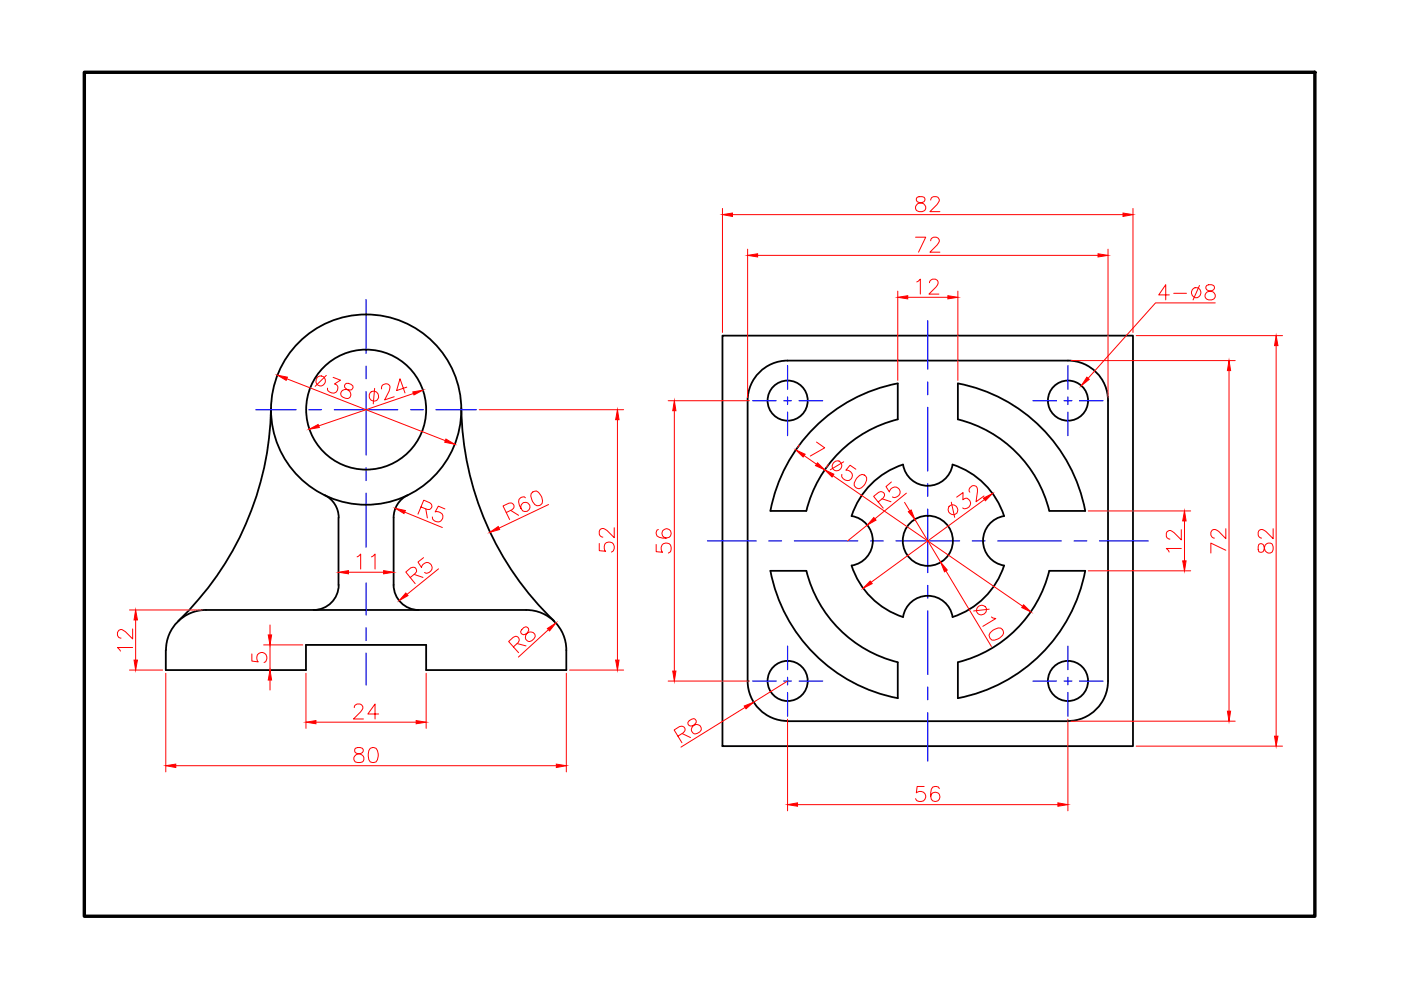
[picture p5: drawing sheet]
<svg xmlns="http://www.w3.org/2000/svg" width="297mm" height="210mm" viewBox="0 0 297 210" stroke-linecap="round" stroke-linejoin="round" font-family="sans-serif">
<!-- layer: Model -->
<g fill="none" stroke="#000" stroke-width=".38">
<path d="M153.2 71.2h87v87h-87zM167 76.5h59.4a8.5 8.5 0 0 1 8.5 8.5v59.4a8.5 8.5 0 0 1-8.5 8.5M167 76.5a8.5 8.5 0 0 0-8.5 8.4v59.5a8.5 8.5 0 0 0 8.5 8.5M57.5 86.6a64.2 64.2 0 0 1-19.7 45.1M97.8 86.5a63.7 63.7 0 0 0 19.7 45.2M191.5 98.5a5.3 5.3 0 0 0 5.2 4.5 5.3 5.3 0 0 0 5.3-4.5M191.5 98.5a17 17 0 0 0-11 10.9M202 98.5a17 17 0 0 1 10.9 10.9M68.8 105a5.3 5.3 0 0 1 3 4.7M71.8 109.8v14.2M86.4 105a5.3 5.3 0 0 0-2.9 4.8v14.2a5.3 5.3 0 0 0 5.3 5.3M163.3 108.3h7.7"/>
<path d="M163.3 108.3a33.9 33.9 0 0 1 27-27l.1 7.6a26.5 26.5 0 0 0-19.4 19.4M180.5 119.9a16.9 16.9 0 0 0 11 10.9 5.3 5.3 0 0 1 5.2-4.5 5.3 5.3 0 0 1 5.3 4.5 17 17 0 0 0 10.9-10.9M180.6 109.4a5.3 5.3 0 0 1 4.5 5.3 5.3 5.3 0 0 1-4.5 5.2M212.9 109.4a5.3 5.3 0 0 0-4.5 5.3 5.3 5.3 0 0 0 4.5 5.2M222.5 108.3h7.6M230.1 108.3a33.9 33.9 0 0 0-27-27v7.6a26.5 26.5 0 0 1 19.4 19.4M35.2 137.8a8.5 8.5 0 0 1 8.5-8.5h67.9a8.5 8.5 0 0 1 8.5 8.5v4.3h-29.7v-5.4h-25.5v5.4h-29.7v-4.3M71.8 124a5.3 5.3 0 0 1-5.3 5.3M171 121h-7.7a34 34 0 0 0 27 27v-7.5M171 121a26.5 26.5 0 0 0 19.4 19.4M167 152.9h59.4M203.1 140.4a26.5 26.5 0 0 0 19.4-19.4h7.6a34 34 0 0 1-27 27v-7.5"/>
<circle cx="77.6" cy="86.8" r="20.2"/>
<circle cx="77.6" cy="86.8" r="12.7"/>
<circle cx="167" cy="84.9" r="4.3"/>
<circle cx="226.4" cy="84.9" r="4.3"/>
<circle cx="196.7" cy="114.7" r="5.3"/>
<circle cx="167" cy="144.4" r="4.3"/>
<circle cx="226.4" cy="144.4" r="4.3"/>
</g>
<!-- layer: center -->
<g fill="none" stroke="#00f" stroke-width=".25">
<path d="M77.6 63.5v11.4M77.6 77.6v2.7M167 77.5v5.1M196.7 68v10.3M226.4 77.5v5.1M54.2 86.9h8.6M65.5 86.9h2.7M70.9 86.9h13.4M77.6 83v13.5M77.6 99.2v2.7M87.1 86.9h2.7M92.4 86.9h8.6"/>
<path d="M159.6 85h5M166.2 85h1.6M167 84.2v1.6M167 87.4v5M169.4 85h5M196.7 81v2.7M196.7 86.4v13.5M219 85h5M225.6 85h1.7M226.4 84.2v1.6M226.4 87.4v5M228.9 85h5"/>
<path d="M77.6 104.6v11.4M150 114.7h10.3M163 114.7h2.7M168.4 114.7h13.5M184.6 114.7h2.7M190 114.7h13.5M196.7 102.5v2.7M196.7 108v13.4M206.1 114.7h2.7M211.6 114.7h13.4M227.7 114.7h2.7M233.1 114.7h10.3"/>
<path d="M77.6 123.6v6.8M77.6 133.1v2.7M77.6 138.5v6.7M167 137v5M196.7 124.1v2.7M196.7 129.5v13.5M226.4 137v5M159.6 144.4h5M166.2 144.4h1.6M167 143.6v1.6M167 146.8v5M169.4 144.4h5"/>
<path d="M196.7 145.7v2.7M196.7 151.1v10.3M219 144.4h5M225.6 144.4h1.7M226.4 143.6v1.6M226.4 146.8v5M228.9 144.4h5"/>
</g>
<!-- layer: dim -->
<g fill="none" stroke="#f00" stroke-width=".21">
<path d="M153.2 44.2v26.3M155.3 45.5h82.8M158.5 52.8v31.5M160.6 54.1h72.2M194.1 50.3h2.2l-1.6 3.2M194.4 59.8l.7-.6v3.2M194.5 41.8a.63 .63 0 0 0 .2 1.1l.6 .2a.92 .92 0 0 1 1 .8 .92 .92 0 0 1-.8 1h-.6a.91 .91 0 0 1-.8-1 .91 .91 0 0 1 .9-.8l.6-.2a.63 .63 0 0 0 .3-1.1l-.4-.1zM197.1 59.9a.81 .81 0 0 1 .6-.7h.6a.78 .78 0 0 1 .5 1.2l-1.9 2h2.2M197.3 51.1a.72 .72 0 0 1 .6-.8h.6a.78 .78 0 0 1 .5 1.2l-1.8 2h2.1M197.3 42.4a.71 .71 0 0 1 .6-.7h.6a.75 .75 0 0 1 .5 1.2l-1.8 2h2.1M234.9 52.8v31.5M240.2 44.2v26.3"/>
<path d="M69.2 79.6l-2.4 2.3M190.3 61.7v18.9M192.5 63h8.5M203.1 61.7v18.9M227.1 76.5h34.8M240.9 71.2h31M247.9 62.5h-2.2l1.5-2.1v3.2M248.8 62.2h2.8M254.3 60.5l-1.3 3.1M255.8 60.5a.63 .63 0 0 0 .3 1.1l.6 .2a.92 .92 0 0 1 1 .8 .92 .92 0 0 1-.8 1h-.6a.91 .91 0 0 1-.8-1 .91 .91 0 0 1 .9-.8l.6-.2a.63 .63 0 0 0 .3-1.1l-.4-.1zM257.7 64.2h-12.7l-14.3 16M260.6 78.6v72.2"/>
<path d="M270.6 73.3v82.8M60.8 80.3l33.6 13.1M70.6 80l1.6 .6-1.3 .8a1.02 1.02 0 0 1 .6 1.5 1.02 1.02 0 0 1-1.6 .2l-.4-.3-.1-.5M73.2 81.5l-.2 .3a1.79 1.79 0 0 0 1.2 1.2 .87 .87 0 0 1 .1 1.1 .87 .87 0 0 1-1 .4l-.6-.3a.92 .92 0 0 1-.4-1.2 .92 .92 0 0 1 1.2-.4l.6 .1a.63 .63 0 0 0 .7-.9 1.15 1.15 0 0 0-1.6-.3zM79.4 82.3l-.3 3.3M80.9 82.5a.84 .84 0 0 1 .4-1 .98 .98 0 0 1 1.3 .2l-.1 1.2-1 1.9 2.1-.7M86.2 82.1l-2.1 .7 .7-2.5 1.1 3M87.6 83.4l-20 6.9M101.6 86.9h30.6M130.9 89v51M141.7 85h17.2M143 87.1v55.2"/>
<path d="M169.5 94.3l-.4 .6M170.5 96.6l2.6 1.8M173.1 93.7l1.8 1.3-3.1 1.7M175.6 98.5l-.4 .6M178.9 97.9l-2.9 1.7M181.5 99.5l-1.3-.9-.9 1.1a1.13 1.13 0 0 1 1.4 1 1.13 1.13 0 0 1-1.1 1.2 1.13 1.13 0 0 1-1.1-1.3M75.7 118.1l.8-.6v3.2M78.8 118.1l.7-.6v3.2M85.8 108.6l8 3.2M89.3 107.5l1.2 .5h.5a.78 .78 0 0 0 .5-1.1l-1.7-.9-1.2 3M89.8 118.2l-1.2 1 .8 1.2a1.11 1.11 0 0 1 1.3-1.1 1.11 1.11 0 0 1 .9 1.4 1.11 1.11 0 0 1-1.6 .7M90.3 107.9l.3 1.9"/>
<path d="M94.3 107.9l-1.4-.6-.6 1.2a1.12 1.12 0 0 1 1.5 .7 1.12 1.12 0 0 1-.8 1.4 1.12 1.12 0 0 1-1.3-1M107.3 108.7l1.3-.6 .3-.4a.73 .73 0 0 0-.5-1.1l-.5 .1-1.2 .6 1.3 2.9M108.3 108.2l1.7 1.1M111.4 105.5a.92 .92 0 0 0-1 0 .92 .92 0 0 0-.4 .9l.1 .7 .7 1.2a.98 .98 0 0 0 1.5-.5 .98 .98 0 0 0-.9-1.3 .98 .98 0 0 0-.9 1.3M112.6 104.6a1.05 1.05 0 0 1 1.6-.2 2.45 2.45 0 0 1 .7 2.3 1.03 1.03 0 0 1-1.5 .3 2.87 2.87 0 0 1-.8-2.4zM116.3 107l-10.5 5M127.1 115.2v1.6l1.3 .1a1.12 1.12 0 0 1 0-1.7 1.12 1.12 0 0 1 1.7 .2 1.12 1.12 0 0 1-.5 1.7M130.2 111.9v2.1l-1.5-1.5a.99 .99 0 0 0-1.5-.1 1.02 1.02 0 0 0 .4 1.5h.2M139.1 115.4v1.6l1.4 .1a1.12 1.12 0 0 1 0-1.7 1.12 1.12 0 0 1 1.7 .2 1.12 1.12 0 0 1-.5 1.7M139.6 112.3a.9 .9 0 0 0-.3 1.3 2.4 2.4 0 0 0 2.9 0 1 1 0 0 0-.5-1.4 1 1 0 0 0-1.3 .7 1 1 0 0 0 .8 1.2M176.6 100.8l40.2 27.7M181.7 101.3l.6-.5a.95 .95 0 0 1 1.1 0 .95 .95 0 0 1 .3 1 2.49 2.49 0 0 1-1.6 1.8 1.04 1.04 0 0 1-1-1.2z"/>
<path d="M183.9 111.3l-4.2 3.4M186.2 106.4l1.1-.8 .2-.4a.71 .71 0 0 0-.8-1l-.4 .2-1.1 .8 2.1 2.5M187 105.7l1.9 .7M189 102.2l-1.2 1 .8 1.1a1.14 1.14 0 0 1 1.3-1.1 1.14 1.14 0 0 1 .9 1.5 1.14 1.14 0 0 1-1.6 .7M191.8 106.5l1.1 1.8M192.2 104.6l-6.7 5.4M194 110.2l5.4 9M201.7 106.5l.7 3.2M202.8 105.4l1.4-1-.1 1.6a1.03 1.03 0 0 1 1.6 .3 1.03 1.03 0 0 1-.6 1.4l-.7 .2-.3-.2M205.6 104.4a.72 .72 0 0 1 .1-1l.4-.4a.83 .83 0 0 1 1.1 .7l-.3 2.7 1.7-1.2M208.7 105.9l-24 17.5M230.7 108.3h21.7"/>
<path d="M250.5 116.3h-3.2l.4 .4 .2 .4M250.5 112.3v2.2l-1.6-1.6a.96 .96 0 0 0-1.5-.1l-.1 .9 .1 .3 .6 .3M251.1 110.4v8.5M259.9 116.7l-3.2-1.6v2.2M259.9 112.1v2.1l-1.5-1.5a.99 .99 0 0 0-1.5-.1l-.2 .3a1.05 1.05 0 0 0 .6 1.2h.2M266.9 115.4l-.1 .5 .1 1.1a.68 .68 0 0 0 1-.3l.2-.7a.92 .92 0 0 1 .9-.9 .92 .92 0 0 1 .9 .8v.6a.91 .91 0 0 1-1 .8 .91 .91 0 0 1-.8-1l-.2-.6a.63 .63 0 0 0-1-.3zM269.9 112.1v2.1l-1.5-1.5a.99 .99 0 0 0-1.5-.1 1.02 1.02 0 0 0 .4 1.5h.2M27.4 129.3h15.6M28.1 137.3h-3.2l.6 .7M28.1 133.4v2.1l-1.5-1.6a.99 .99 0 0 0-1.4-.3l-.3 .5v.6a.72 .72 0 0 0 .8 .6M28.8 131.4v8.6M53.4 138.6v1.6l1.4 .1a1.15 1.15 0 0 1-.1-1.6 1.15 1.15 0 0 1 1.6 0 1.15 1.15 0 0 1 0 1.6l-.3 .2"/>
<path d="M55.9 136.7h8.3M57.2 132.5v2.1M57.2 136.7v5.4M73.9 121.3h7.4M87 122.5l1.3-1.3a.76 .76 0 0 0-.7-.9l-.5 .1-1.1 .9 2 2.4M87.8 121.8l1.9 .6M93 120.6l-6.7 5.4M108.9 137.2l1-1a.82 .82 0 0 0-.1-1.2l-.5-.1-.5 .2-1 .9 2.2 2.4M109.6 136.4l1.9 .5M110.6 133.5l-.2 .4a.65 .65 0 0 0 .9 .6 1.35 1.35 0 0 1 2.1 0 1.12 1.12 0 0 1-.5 1.3 1.12 1.12 0 0 1-1.4-.2 1.59 1.59 0 0 1 .5-1.7 .62 .62 0 0 0-.5-1l-.4 .2zM116.3 133.5l-6.4 5.8M200.5 121l9.7 16.1"/>
<path d="M209.7 129.2l-3.3 .3M209.9 134.2a2.72 2.72 0 0 1 2.3-1 1.05 1.05 0 0 1 .4 1.5 2.74 2.74 0 0 1-2.3 1 1.08 1.08 0 0 1-.4-1.5zM210.2 130.8l.9 .3-2.7 1.7M230.7 121h21.7M27.4 142.1h7.1M35.2 142.7v21M57.2 144.2v2.1M64.9 142.7v11.7M67 153.1h21.2M75.1 150a.72 .72 0 0 1 .6-.7h.6a.79 .79 0 0 1 .5 1.2l-1.9 1.9h2.2M75.3 158.7a.68 .68 0 0 0 .3 1 1.32 1.32 0 0 1 1.5 1.4l-.1 .3a1.29 1.29 0 0 1-2-.3 1.07 1.07 0 0 1 1-1.2l.6-.2a.63 .63 0 0 0 .2-1l-.4-.2zM78.5 158.7a1.01 1.01 0 0 1 1.5 .4 2.52 2.52 0 0 1-.3 2.4 1.08 1.08 0 0 1-1.5-.4 2.82 2.82 0 0 1 .3-2.4z"/>
<path d="M80.3 151.4h-2.3l1.5-2.1v3.1M90.4 142.7v11.7M120.1 142.7v21M120.7 142.1h11.5M141.7 144.4h17.2M143.7 156.1l1.2-.7 .3-.4a.69 .69 0 0 0-.7-1l-.4 .1-1.2 .7 1.7 2.7M144.6 155.5l1.8 .9M146.1 152.8l-.2 .4a.65 .65 0 0 0 .8 .7 1.38 1.38 0 0 1 1.7 0 .87 .87 0 0 1 0 1.3l-.6 .3a.91 .91 0 0 1-1.2-.4 .91 .91 0 0 1 .4-1.2l.4-.5a.62 .62 0 0 0-.3-1zM158 150l-13.6 8.4M167 152.5v19.4M167 144.4l-7.2 4.5M226.4 152.5v19.4"/>
<path d="M227.1 152.9h34.8M240.9 158.2h31M37.3 162.3h80.7M169.1 170.6h55.2M195.9 166.8h-1.4l-.2 1.3a1.14 1.14 0 0 1 1.7 0 1.14 1.14 0 0 1-.2 1.7 1.14 1.14 0 0 1-1.7-.5M199.2 167.2a.93 .93 0 0 0-.9-.5 .93 .93 0 0 0-.8 .6 2.53 2.53 0 0 0 .3 2.5 .98 .98 0 0 0 1.4-.4 .98 .98 0 0 0-.6-1.4 .98 .98 0 0 0-1.3 .9"/>
<circle cx="253.6" cy="62" r="1.04"/>
<circle cx="68" cy="80.7" r="1.04"/>
<circle cx="79.3" cy="84" r="1.06"/>
<circle cx="177.5" cy="98.7" r="1.06"/>
<circle cx="202" cy="108" r="1.06"/>
<circle cx="208.1" cy="129.3" r="1.05"/>
</g>
<g fill="#f00" stroke="#f00" stroke-width=".21">
<path d="M190.3 63l2.2-.3v.7z"/>
<path d="M201 62.7l2.1 .3-2.1 .4z"/>
<path d="M158.5 54.1l2.1-.3v.7z"/>
<path d="M232.8 53.8l2.1 .3-2.1 .4z"/>
<path d="M153.2 45.5l2.1-.3v.7z"/>
<path d="M238.1 45.2l2.1 .3-2.1 .4z"/>
<path d="M251.1 108.3l.4 2.1h-.7z"/>
<path d="M250.8 118.9h.7l-.4 2.1z"/>
<path d="M260.6 76.5l.3 2.1h-.7z"/>
<path d="M260.2 150.8h.7l-.3 2.1z"/>
<path d="M270.6 71.2l.3 2.1h-.7z"/>
<path d="M270.2 156.1h.7l-.3 2.1z"/>
<path d="M167 170.6l2.1-.4v.7z"/>
<path d="M224.3 170.2l2.1 .4-2.1 .3z"/>
<path d="M143 85l.3 2.1h-.7z"/>
<path d="M142.6 142.3h.7l-.3 2.1z"/>
<path d="M157.8 149.7l2-.8-1.6 1.4z"/>
<path d="M184.5 123.2l.4 .5-1.9 1z"/>
<path d="M208.5 105.6l1.9-1-1.5 1.6z"/>
<path d="M217 128.2l1.6 1.6-2-1z"/>
<path d="M174.9 99.6l1.9 .9-.4 .6z"/>
<path d="M173.3 98.1l1.6 1.5-2-.9z"/>
<path d="M168.8 95.4l1.9 .9-.4 .6z"/>
<path d="M192.6 108.5l.6-.4 .8 2.1z"/>
<path d="M199.4 119.2l1.4 1.7-.5 .3z"/>
<path d="M185.3 109.7l.4 .6-1.8 1z"/>
<path d="M230.4 80l.5 .4-1.7 1.4z"/>
<path d="M64.9 153.1l2.1-.3v.7z"/>
<path d="M88.2 152.8l2.2 .3-2.2 .4z"/>
<path d="M35.2 162.3l2.1-.3v.7z"/>
<path d="M118 162l2.1 .3-2.1 .4z"/>
<path d="M116 133.3l1.9-1.2-1.4 1.7z"/>
<path d="M57.2 142.1l.4 2.1h-.7z"/>
<path d="M56.9 134.6h.7l-.4 2.1z"/>
<path d="M28.4 140h.7l-.3 2.1z"/>
<path d="M28.8 129.3l.3 2.1h-.7z"/>
<path d="M71.8 121.3l2.1-.3v.7z"/>
<path d="M81.3 121l2.2 .3-2.2 .4z"/>
<path d="M83.8 107.8l2.2 .4-.3 .7z"/>
<path d="M86 125.7l.5 .6-1.9 1z"/>
<path d="M130.5 140h.7l-.3 2.1z"/>
<path d="M130.9 86.9l.3 2.1h-.7z"/>
<path d="M103.9 112.9l1.7-1.3 .3 .7z"/>
<path d="M65.5 91l2-1 .2 .6z"/>
<path d="M87.5 83.1l2.2-.4-1.9 1z"/>
<path d="M94.5 93.1l1.9 1.1-2.1-.4z"/>
<path d="M58.8 79.5l2.1 .5-.2 .6z"/>
</g>
<!-- layer: boder -->
<path d="M17.9 15.3h260.9v179h-260.9z" fill="none" stroke="#000" stroke-width=".72"/>
</svg>
